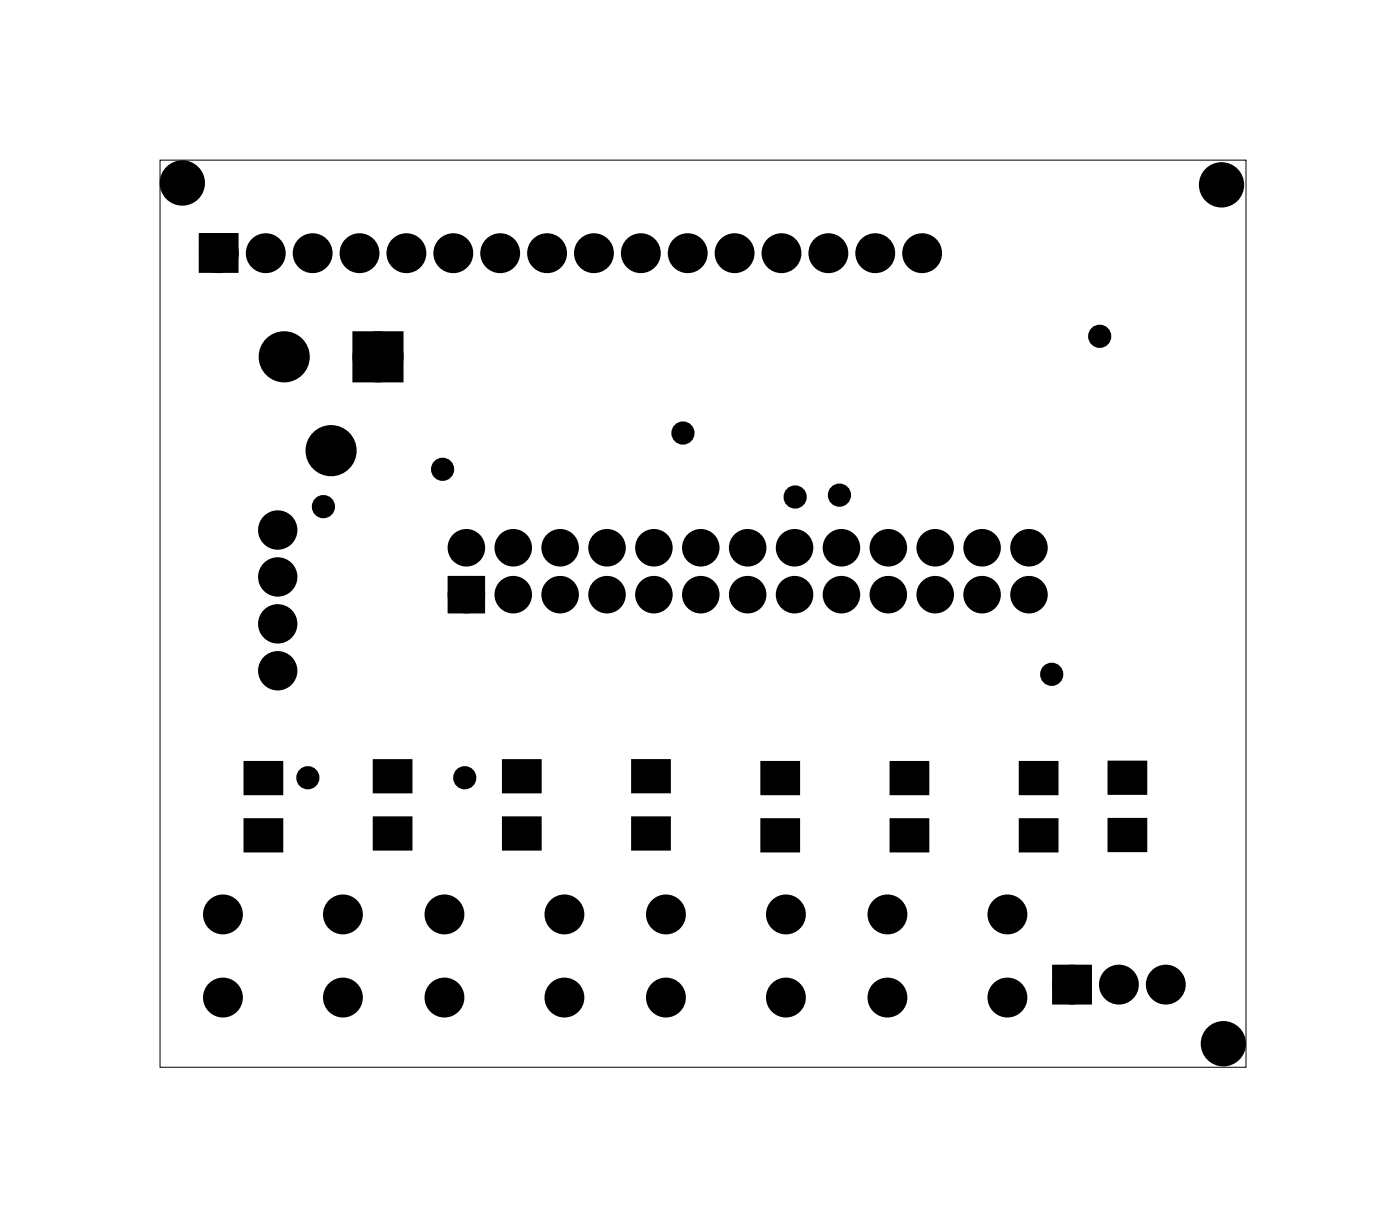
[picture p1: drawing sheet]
<svg xmlns="http://www.w3.org/2000/svg" width="76mm" height="66mm" viewBox="0 0 76 66" stroke-linecap="round" stroke-linejoin="round" font-family="sans-serif">
<path d="M8.7 8.7h58.8v49.1h-58.8z" fill="none" stroke="#000" stroke-width=".05"/>
<g fill="#000">
<path d="M11.1 13h1.4v1.4h-1.4zM19.6 18.4h1.8v1.8h-1.8zM24.6 31.6h1.3v1.2h-1.3zM13.3 41.3h1.9v1.6h-1.9zM13.3 44.4h1.9v1.6h-1.9zM20.3 44.3h1.9v1.6h-1.9zM20.3 41.2h1.9v1.6h-1.9zM27.3 44.3h1.9v1.6h-1.9zM27.3 41.2h1.9v1.6h-1.9zM34.3 44.3h1.9v1.6h-1.9zM34.3 41.2h1.9v1.6h-1.9zM41.3 41.3h1.9v1.6h-1.9z"/>
<path d="M41.3 44.4h1.9v1.6h-1.9zM48.3 44.4h1.9v1.6h-1.9zM48.3 41.3h1.9v1.6h-1.9zM55.3 41.3h1.9v1.6h-1.9zM55.3 44.4h1.9v1.6h-1.9zM57.4 52.6h1.4v1.4h-1.4zM60.1 44.4h1.9v1.6h-1.9zM60.1 41.3h1.9v1.6h-1.9z"/>
<circle cx="25.3" cy="29.7" r=".64"/>
<circle cx="25.3" cy="32.2" r=".64"/>
<circle cx="27.8" cy="29.7" r=".64"/>
<circle cx="27.8" cy="32.2" r=".64"/>
<circle cx="30.3" cy="29.7" r=".64"/>
<circle cx="30.3" cy="32.2" r=".64"/>
<circle cx="32.9" cy="29.7" r=".64"/>
<circle cx="32.9" cy="32.2" r=".64"/>
<circle cx="35.4" cy="29.7" r=".64"/>
<circle cx="35.4" cy="32.2" r=".64"/>
<circle cx="38" cy="29.7" r=".64"/>
<circle cx="38" cy="32.2" r=".64"/>
<circle cx="40.5" cy="29.7" r=".64"/>
<circle cx="40.5" cy="32.2" r=".64"/>
<circle cx="43" cy="29.7" r=".64"/>
<circle cx="43" cy="32.2" r=".64"/>
<circle cx="45.6" cy="29.7" r=".64"/>
<circle cx="45.6" cy="32.2" r=".64"/>
<circle cx="48.1" cy="29.7" r=".64"/>
<circle cx="48.1" cy="32.2" r=".64"/>
<circle cx="50.7" cy="29.7" r=".64"/>
<circle cx="50.7" cy="32.2" r=".64"/>
<circle cx="53.2" cy="29.7" r=".64"/>
<circle cx="53.2" cy="32.2" r=".64"/>
<circle cx="55.7" cy="29.7" r=".64"/>
<circle cx="55.7" cy="32.2" r=".64"/>
</g>
<g fill="none" stroke="#000" stroke-width=".76" stroke-linecap="butt">
<path d="M11.1 13h1.4v1.4h-1.4zM57.4 52.6h1.4v1.4h-1.4z"/>
<circle cx="11.9" cy="13.7" r=".7"/>
<circle cx="14.4" cy="13.7" r=".7"/>
<circle cx="16.9" cy="13.7" r=".7"/>
<circle cx="19.5" cy="13.7" r=".7"/>
<circle cx="22" cy="13.7" r=".7"/>
<circle cx="24.6" cy="13.7" r=".7"/>
<circle cx="27.1" cy="13.7" r=".7"/>
<circle cx="29.6" cy="13.7" r=".7"/>
<circle cx="32.2" cy="13.7" r=".7"/>
<circle cx="34.7" cy="13.7" r=".7"/>
<circle cx="37.3" cy="13.7" r=".7"/>
<circle cx="39.8" cy="13.7" r=".7"/>
<circle cx="42.3" cy="13.7" r=".7"/>
<circle cx="44.9" cy="13.7" r=".7"/>
<circle cx="47.4" cy="13.7" r=".7"/>
<circle cx="50" cy="13.7" r=".7"/>
<circle cx="12.1" cy="54" r=".7"/>
<circle cx="12.1" cy="49.5" r=".7"/>
<circle cx="18.6" cy="54" r=".7"/>
<circle cx="18.6" cy="49.5" r=".7"/>
<circle cx="24.1" cy="54" r=".7"/>
<circle cx="24.1" cy="49.5" r=".7"/>
<circle cx="30.6" cy="54" r=".7"/>
<circle cx="30.6" cy="49.5" r=".7"/>
<circle cx="36.1" cy="54" r=".7"/>
<circle cx="36.1" cy="49.5" r=".7"/>
<circle cx="42.6" cy="54" r=".7"/>
<circle cx="42.6" cy="49.5" r=".7"/>
<circle cx="48.1" cy="54" r=".7"/>
<circle cx="48.1" cy="49.5" r=".7"/>
<circle cx="54.6" cy="54" r=".7"/>
<circle cx="54.6" cy="49.5" r=".7"/>
<circle cx="58.1" cy="53.3" r=".7"/>
<circle cx="60.6" cy="53.3" r=".7"/>
<circle cx="63.2" cy="53.3" r=".7"/>
</g>
<g fill="#000">
<circle cx="9.9" cy="9.9" r="1.1"/>
<circle cx="11.9" cy="13.7" r=".7"/>
<circle cx="14.4" cy="13.7" r=".7"/>
<circle cx="15.4" cy="19.3" r=".89"/>
<circle cx="16.9" cy="13.7" r=".7"/>
<circle cx="19.5" cy="13.7" r=".7"/>
<circle cx="20.5" cy="19.3" r=".89"/>
<circle cx="22" cy="13.7" r=".7"/>
<circle cx="24.6" cy="13.7" r=".7"/>
<circle cx="27.1" cy="13.7" r=".7"/>
<circle cx="29.6" cy="13.7" r=".7"/>
<circle cx="32.2" cy="13.7" r=".7"/>
<circle cx="34.7" cy="13.7" r=".7"/>
<circle cx="37.3" cy="13.7" r=".7"/>
<circle cx="39.8" cy="13.7" r=".7"/>
<circle cx="42.3" cy="13.7" r=".7"/>
<circle cx="44.9" cy="13.7" r=".7"/>
<circle cx="47.4" cy="13.7" r=".7"/>
<circle cx="50" cy="13.7" r=".7"/>
<circle cx="59.6" cy="18.2" r=".35"/>
<circle cx="66.2" cy="10" r="1.1"/>
<circle cx="15" cy="33.8" r=".76"/>
<circle cx="15" cy="31.2" r=".76"/>
<circle cx="15" cy="28.7" r=".76"/>
<circle cx="15" cy="36.3" r=".76"/>
<circle cx="17.5" cy="27.4" r=".35"/>
<circle cx="17.9" cy="24.4" r=".89"/>
<circle cx="24" cy="25.4" r=".35"/>
<circle cx="37" cy="23.4" r=".35"/>
<circle cx="43.1" cy="26.9" r=".35"/>
<circle cx="45.5" cy="26.8" r=".35"/>
<circle cx="57" cy="36.5" r=".35"/>
<circle cx="12.1" cy="49.5" r=".7"/>
<circle cx="12.1" cy="54" r=".7"/>
<circle cx="16.7" cy="42.1" r=".35"/>
<circle cx="18.6" cy="49.5" r=".7"/>
<circle cx="18.6" cy="54" r=".7"/>
<circle cx="24.1" cy="49.5" r=".7"/>
<circle cx="24.1" cy="54" r=".7"/>
<circle cx="25.2" cy="42.1" r=".35"/>
<circle cx="30.6" cy="49.5" r=".7"/>
<circle cx="30.6" cy="54" r=".7"/>
<circle cx="36.1" cy="49.5" r=".7"/>
<circle cx="36.1" cy="54" r=".7"/>
<circle cx="42.6" cy="49.5" r=".7"/>
<circle cx="42.6" cy="54" r=".7"/>
<circle cx="48.1" cy="49.5" r=".7"/>
<circle cx="48.1" cy="54" r=".7"/>
<circle cx="54.6" cy="49.5" r=".7"/>
<circle cx="54.6" cy="54" r=".7"/>
<circle cx="58.1" cy="53.3" r=".7"/>
<circle cx="60.6" cy="53.3" r=".7"/>
<circle cx="63.2" cy="53.3" r=".7"/>
<circle cx="66.3" cy="56.5" r="1.1"/>
</g>
<g fill="none" stroke="#000" stroke-width=".99" stroke-linecap="butt">
<path d="M19.6 18.4h1.8v1.8h-1.8z"/>
<circle cx="15.4" cy="19.3" r=".89"/>
<circle cx="20.5" cy="19.3" r=".89"/>
<circle cx="17.9" cy="24.4" r=".89"/>
</g>
<g fill="none" stroke="#000" stroke-width=".25">
<path d="M13.3 41.3h1.9v1.6h-1.9zM13.3 44.4h1.9v1.6h-1.9zM20.3 44.3h1.9v1.6h-1.9zM20.3 41.2h1.9v1.6h-1.9zM27.3 44.3h1.9v1.6h-1.9zM27.3 41.2h1.9v1.6h-1.9zM34.3 44.3h1.9v1.6h-1.9zM34.3 41.2h1.9v1.6h-1.9zM41.3 41.3h1.9v1.6h-1.9zM41.3 44.4h1.9v1.6h-1.9zM48.3 44.4h1.9v1.6h-1.9zM48.3 41.3h1.9v1.6h-1.9z"/>
<path d="M55.3 41.3h1.9v1.6h-1.9zM55.3 44.4h1.9v1.6h-1.9zM60.1 44.4h1.9v1.6h-1.9zM60.1 41.3h1.9v1.6h-1.9z"/>
<circle cx="9.9" cy="9.9" r="1.1"/>
<circle cx="66.2" cy="10" r="1.1"/>
<circle cx="66.3" cy="56.5" r="1.1"/>
</g>
<g fill="none" stroke="#000" stroke-width=".61" stroke-linecap="butt">
<circle cx="15" cy="31.2" r=".76"/>
<circle cx="15" cy="33.8" r=".76"/>
<circle cx="15" cy="28.7" r=".76"/>
<circle cx="15" cy="36.3" r=".76"/>
</g>
<g fill="none" stroke="#000" stroke-width=".76">
<path d="M24.6 31.6h1.3v1.2h-1.3z"/>
<circle cx="25.3" cy="29.7" r=".64"/>
<circle cx="25.3" cy="32.2" r=".64"/>
<circle cx="27.8" cy="29.7" r=".64"/>
<circle cx="27.8" cy="32.2" r=".64"/>
<circle cx="30.3" cy="32.2" r=".64"/>
<circle cx="30.3" cy="29.7" r=".64"/>
<circle cx="32.9" cy="29.7" r=".64"/>
<circle cx="32.9" cy="32.2" r=".64"/>
<circle cx="35.4" cy="32.2" r=".64"/>
<circle cx="35.4" cy="29.7" r=".64"/>
<circle cx="38" cy="32.2" r=".64"/>
<circle cx="38" cy="29.7" r=".64"/>
<circle cx="40.5" cy="32.2" r=".64"/>
<circle cx="40.5" cy="29.7" r=".64"/>
<circle cx="43" cy="32.2" r=".64"/>
<circle cx="43" cy="29.7" r=".64"/>
<circle cx="45.6" cy="29.7" r=".64"/>
<circle cx="45.6" cy="32.2" r=".64"/>
<circle cx="48.1" cy="32.2" r=".64"/>
<circle cx="48.1" cy="29.7" r=".64"/>
<circle cx="50.7" cy="32.2" r=".64"/>
<circle cx="50.7" cy="29.7" r=".64"/>
<circle cx="53.2" cy="32.2" r=".64"/>
<circle cx="53.2" cy="29.7" r=".64"/>
<circle cx="55.7" cy="32.2" r=".64"/>
<circle cx="55.7" cy="29.7" r=".64"/>
</g>
<g fill="none" stroke="#000" stroke-width=".55">
<circle cx="59.6" cy="18.2" r=".35"/>
<circle cx="17.5" cy="27.4" r=".35"/>
<circle cx="24" cy="25.4" r=".35"/>
<circle cx="37" cy="23.4" r=".35"/>
<circle cx="43.1" cy="26.9" r=".35"/>
<circle cx="45.5" cy="26.8" r=".35"/>
<circle cx="57" cy="36.5" r=".35"/>
<circle cx="16.7" cy="42.1" r=".35"/>
<circle cx="25.2" cy="42.1" r=".35"/>
</g>
</svg>
